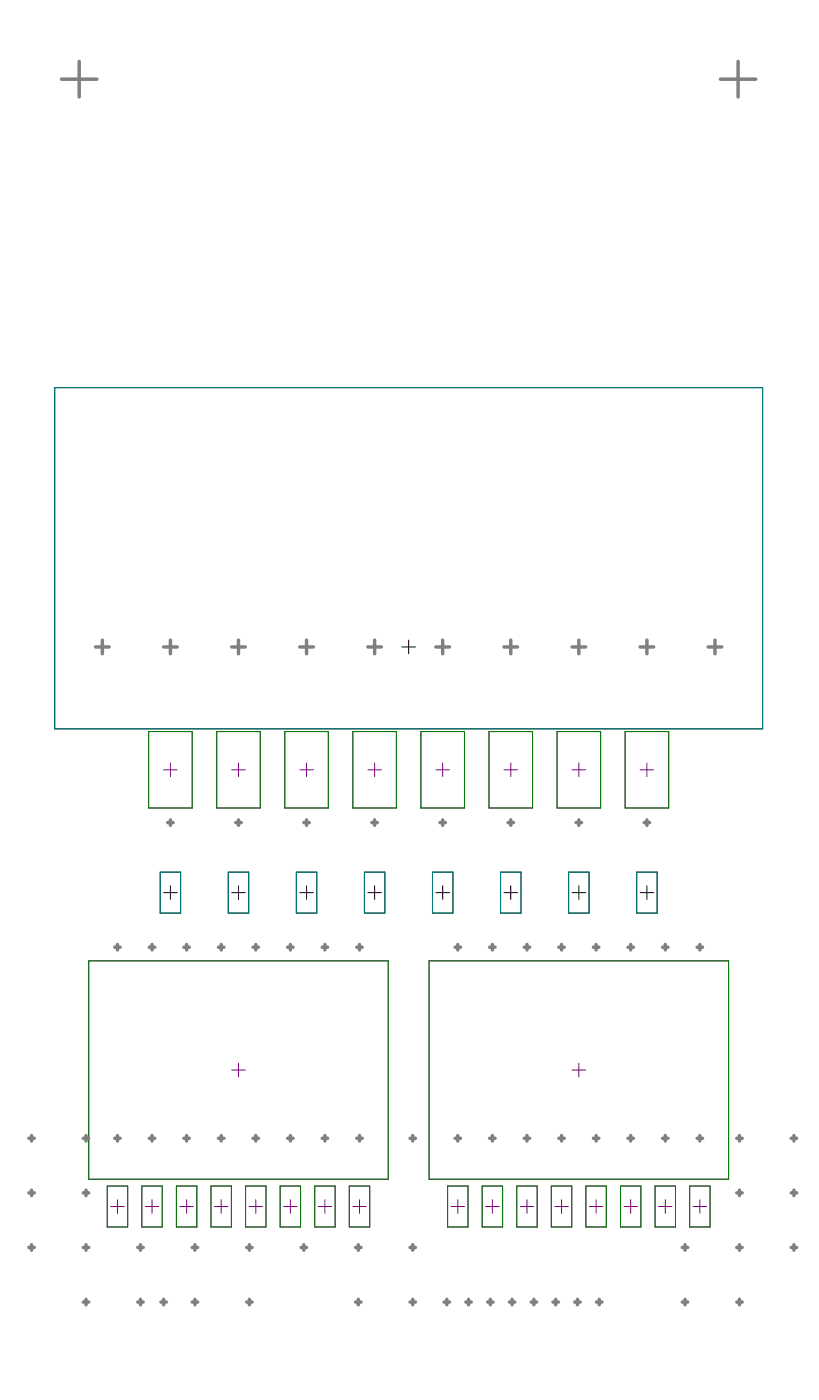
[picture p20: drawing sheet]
<svg xmlns="http://www.w3.org/2000/svg" width="100mm" height="171mm" viewBox="0 0 100 171" stroke-linecap="round" stroke-linejoin="round" font-family="sans-serif">
<g fill="none" stroke="#800080" stroke-width=".12">
<path d="M18.1 89.2h5.3v9.3h-5.3zM19.9 93.9h1.7M20.8 93.1v1.6M26.4 89.2h5.3v9.3h-5.3zM28.2 93.9h1.7M29.1 93.1v1.6M34.7 89.2h5.3v9.3h-5.3zM36.5 93.9h1.7M37.4 93.1v1.6M43 89.2h5.3v9.3h-5.3zM44.8 93.9h1.7M45.7 93.1v1.6"/>
<path d="M51.3 89.2h5.3v9.3h-5.3zM53.1 93.9h1.7M54 93.1v1.6M59.6 89.2h5.3v9.3h-5.3zM61.4 93.9h1.7M62.3 93.1v1.6M67.9 89.2h5.3v9.3h-5.3zM69.7 93.9h1.7M70.6 93.1v1.6M76.2 89.2h5.3v9.3h-5.3zM78 93.9h1.7M78.9 93.1v1.6"/>
<path d="M10.8 117.2h36.5v26.6h-36.5zM52.3 117.2h36.5v26.6h-36.5zM28.2 130.5h1.7M29.1 129.7v1.6M69.7 130.5h1.7M70.6 129.7v1.6M13.1 144.7h2.5v4.9h-2.5zM13.5 147.1h1.6M14.3 146.3v1.7M17.3 144.7h2.5v4.9h-2.5zM17.7 147.1h1.7M18.5 146.3v1.7"/>
<path d="M21.5 144.7h2.5v4.9h-2.5zM21.9 147.1h1.7M22.7 146.3v1.7M25.7 144.7h2.5v4.9h-2.5zM26.1 147.1h1.7M27 146.3v1.7M29.9 144.7h2.5v4.9h-2.5zM30.3 147.1h1.7M31.2 146.3v1.7M34.1 144.7h2.5v4.9h-2.5zM34.6 147.1h1.6M35.4 146.3v1.7"/>
<path d="M38.4 144.7h2.5v4.9h-2.5zM38.8 147.1h1.6M39.6 146.3v1.7M42.6 144.7h2.5v4.9h-2.5zM43 147.1h1.7M43.8 146.3v1.7M54.6 144.7h2.5v4.9h-2.5zM55 147.1h1.6M55.8 146.3v1.7M58.8 144.7h2.5v4.9h-2.5zM59.2 147.1h1.7M60 146.3v1.7"/>
<path d="M63 144.7h2.5v4.9h-2.5zM63.4 147.1h1.7M64.2 146.3v1.7M67.2 144.7h2.5v4.9h-2.5zM67.6 147.1h1.7M68.5 146.3v1.7M71.4 144.7h2.5v4.9h-2.5zM71.8 147.1h1.7M72.7 146.3v1.7M75.6 144.7h2.5v4.9h-2.5zM76.1 147.1h1.6M76.9 146.3v1.7"/>
<path d="M79.9 144.7h2.4v4.9h-2.4zM80.3 147.1h1.6M81.1 146.3v1.7M84.1 144.7h2.5v4.9h-2.5zM84.5 147.1h1.6M85.3 146.3v1.7"/>
</g>
<g fill="none" stroke="#000" stroke-width=".12">
<path d="M6.7 47.3h86.3v41.6h-86.3zM49 78.9h1.6M49.8 78.1v1.6M19.5 106.4h2.5v5h-2.5zM19.9 108.9h1.7M20.8 108v1.7M27.8 106.4h2.5v5h-2.5zM28.2 108.9h1.7M29.1 108v1.7M36.1 106.4h2.5v5h-2.5zM36.5 108.9h1.7M37.4 108v1.7"/>
<path d="M44.4 106.4h2.5v5h-2.5zM44.8 108.9h1.7M45.7 108v1.7M52.7 106.4h2.5v5h-2.5zM53.1 108.9h1.7M54 108v1.7M61 106.4h2.5v5h-2.5zM61.4 108.9h1.7M62.3 108v1.7M69.3 106.4h2.5v5h-2.5zM69.7 108.9h1.7M70.6 108v1.7"/>
<path d="M77.6 106.4h2.5v5h-2.5zM78 108.9h1.7M78.9 108v1.7"/>
</g>
<g fill="none" stroke="#008000" stroke-width=".12">
<path d="M18.1 89.2h5.3v9.3h-5.3zM26.4 89.2h5.3v9.3h-5.3zM34.7 89.2h5.3v9.3h-5.3zM43 89.2h5.3v9.3h-5.3zM51.3 89.2h5.3v9.3h-5.3zM59.6 89.2h5.3v9.3h-5.3zM67.9 89.2h5.3v9.3h-5.3zM76.2 89.2h5.3v9.3h-5.3zM10.8 117.2h36.5v26.6h-36.5zM52.3 117.2h36.5v26.6h-36.5zM13.1 144.7h2.5v4.9h-2.5zM17.3 144.7h2.5v4.9h-2.5z"/>
<path d="M21.5 144.7h2.5v4.9h-2.5zM25.7 144.7h2.5v4.9h-2.5zM29.9 144.7h2.5v4.9h-2.5zM34.1 144.7h2.5v4.9h-2.5zM38.4 144.7h2.5v4.9h-2.5zM42.6 144.7h2.5v4.9h-2.5zM54.6 144.7h2.5v4.9h-2.5zM58.8 144.7h2.5v4.9h-2.5zM63 144.7h2.5v4.9h-2.5zM67.2 144.7h2.5v4.9h-2.5zM71.4 144.7h2.5v4.9h-2.5zM75.6 144.7h2.5v4.9h-2.5z"/>
<path d="M79.9 144.7h2.4v4.9h-2.4zM84.1 144.7h2.5v4.9h-2.5z"/>
</g>
<path d="M6.7 47.3h86.3v41.6h-86.3zM19.5 106.4h2.5v5h-2.5zM27.8 106.4h2.5v5h-2.5zM36.1 106.4h2.5v5h-2.5zM44.4 106.4h2.5v5h-2.5zM52.7 106.4h2.5v5h-2.5zM61 106.4h2.5v5h-2.5zM69.3 106.4h2.5v5h-2.5zM77.6 106.4h2.5v5h-2.5z" fill="none" stroke="#008080" stroke-width=".12"/>
<g fill="none" stroke="#808080" stroke-width=".42">
<path d="M7.5 9.7h4.3M9.7 7.5v4.3M87.8 9.7h4.3M90 7.5v4.3M11.6 78.9h1.7M12.5 78.1v1.6M19.9 78.9h1.7M20.8 78.1v1.6M28.2 78.9h1.7M29.1 78.1v1.6M36.5 78.9h1.7M37.4 78.1v1.6"/>
<path d="M44.8 78.9h1.7M45.7 78.1v1.6M53.1 78.9h1.7M54 78.1v1.6M61.4 78.9h1.7M62.3 78.1v1.6M69.7 78.9h1.7M70.6 78.1v1.6M78 78.9h1.7M78.9 78.1v1.6M86.3 78.9h1.7M87.2 78.1v1.6"/>
<path d="M20.8 100v.7M29.1 100v.7M37.4 100v.7M45.7 100v.7M54 100v.7M62.3 100v.7M70.6 100v.7M78.9 100v.7M14 115.5h.7M14.3 115.2v.7M18.2 115.5h.7M18.5 115.2v.7"/>
<path d="M20.4 100.3h.7M22.4 115.5h.7M22.7 115.2v.7M26.6 115.5h.7M27 115.2v.7M28.7 100.3h.7M30.8 115.5h.7M31.2 115.2v.7M35.1 115.5h.6M35.4 115.2v.7M37 100.3h.7M39.3 115.5h.6"/>
<path d="M39.6 115.2v.7M43.5 115.5h.7M43.8 115.2v.7M45.3 100.3h.7M53.6 100.3h.7M55.5 115.5h.6M55.8 115.2v.7M59.7 115.5h.7M60 115.2v.7M61.9 100.3h.7M63.9 115.5h.7M64.2 115.2v.7"/>
<path d="M68.1 115.5h.7M68.5 115.2v.7M70.2 100.3h.7M72.3 115.5h.7M72.7 115.2v.7M76.6 115.5h.6M76.9 115.2v.7M78.5 100.3h.7M80.8 115.5h.6M81.1 115.2v.7M85 115.5h.6M85.3 115.2v.7"/>
<path d="M3.5 138.8h.7M3.8 138.5v.7M10.2 138.8h.6M10.5 138.5v.7M14 138.8h.7M14.3 138.5v.7M18.2 138.8h.7M18.5 138.5v.7M22.4 138.8h.7M22.7 138.5v.7M26.6 138.8h.7M27 138.5v.7"/>
<path d="M30.8 138.8h.7M31.2 138.5v.7M35.1 138.8h.6M35.4 138.5v.7M39.3 138.8h.6M39.6 138.5v.7M43.5 138.8h.7M43.8 138.5v.7M50 138.8h.6M50.3 138.5v.7M55.5 138.8h.6M55.8 138.5v.7"/>
<path d="M59.7 138.8h.7M60 138.5v.7M63.9 138.8h.7M64.2 138.5v.7M68.1 138.8h.7M68.5 138.5v.7M72.3 138.8h.7M72.7 138.5v.7M76.6 138.8h.6M76.9 138.5v.7M80.8 138.8h.6M81.1 138.5v.7"/>
<path d="M85 138.8h.6M85.3 138.5v.7M89.8 138.8h.7M90.1 138.5v.7M96.4 138.8h.7M96.8 138.5v.7M3.5 145.5h.7M3.5 152.1h.7M3.8 145.2v.6M3.8 151.8v.7M10.2 145.5h.6M10.2 158.8h.6"/>
<path d="M10.2 152.1h.6M10.5 145.2v.6M10.5 151.8v.7M10.5 158.5v.6M16.8 158.8h.7M16.8 152.1h.7M17.1 151.8v.7M17.1 158.5v.6M19.6 158.8h.7M19.9 158.5v.6M23.4 158.8h.7M23.4 152.1h.7"/>
<path d="M23.8 151.8v.7M23.8 158.5v.6M30.1 158.8h.6M30.1 152.1h.6M30.4 151.8v.7M30.4 158.5v.6M36.7 152.1h.7M37 151.8v.7M43.3 158.8h.7M43.3 152.1h.7M43.7 151.8v.7M43.7 158.5v.6"/>
<path d="M50 158.8h.6M50 152.1h.6M50.3 151.8v.7M50.3 158.5v.6M54.1 158.8h.7M54.5 158.5v.6M56.8 158.8h.6M57.1 158.5v.6M59.4 158.8h.7M59.8 158.5v.6M62.1 158.8h.7M62.4 158.5v.6"/>
<path d="M64.8 158.8h.6M65.1 158.5v.6M67.4 158.8h.7M67.7 158.5v.6M70.1 158.8h.6M70.4 158.5v.6M72.7 158.8h.7M73 158.5v.6M83.2 158.8h.6M83.2 152.1h.6M83.5 151.8v.7M83.5 158.5v.6"/>
<path d="M89.8 145.5h.7M89.8 158.8h.7M89.8 152.1h.7M90.1 145.2v.6M90.1 151.8v.7M90.1 158.5v.6M96.4 145.5h.7M96.4 152.1h.7M96.8 145.2v.6M96.8 151.8v.7"/>
</g>
</svg>
